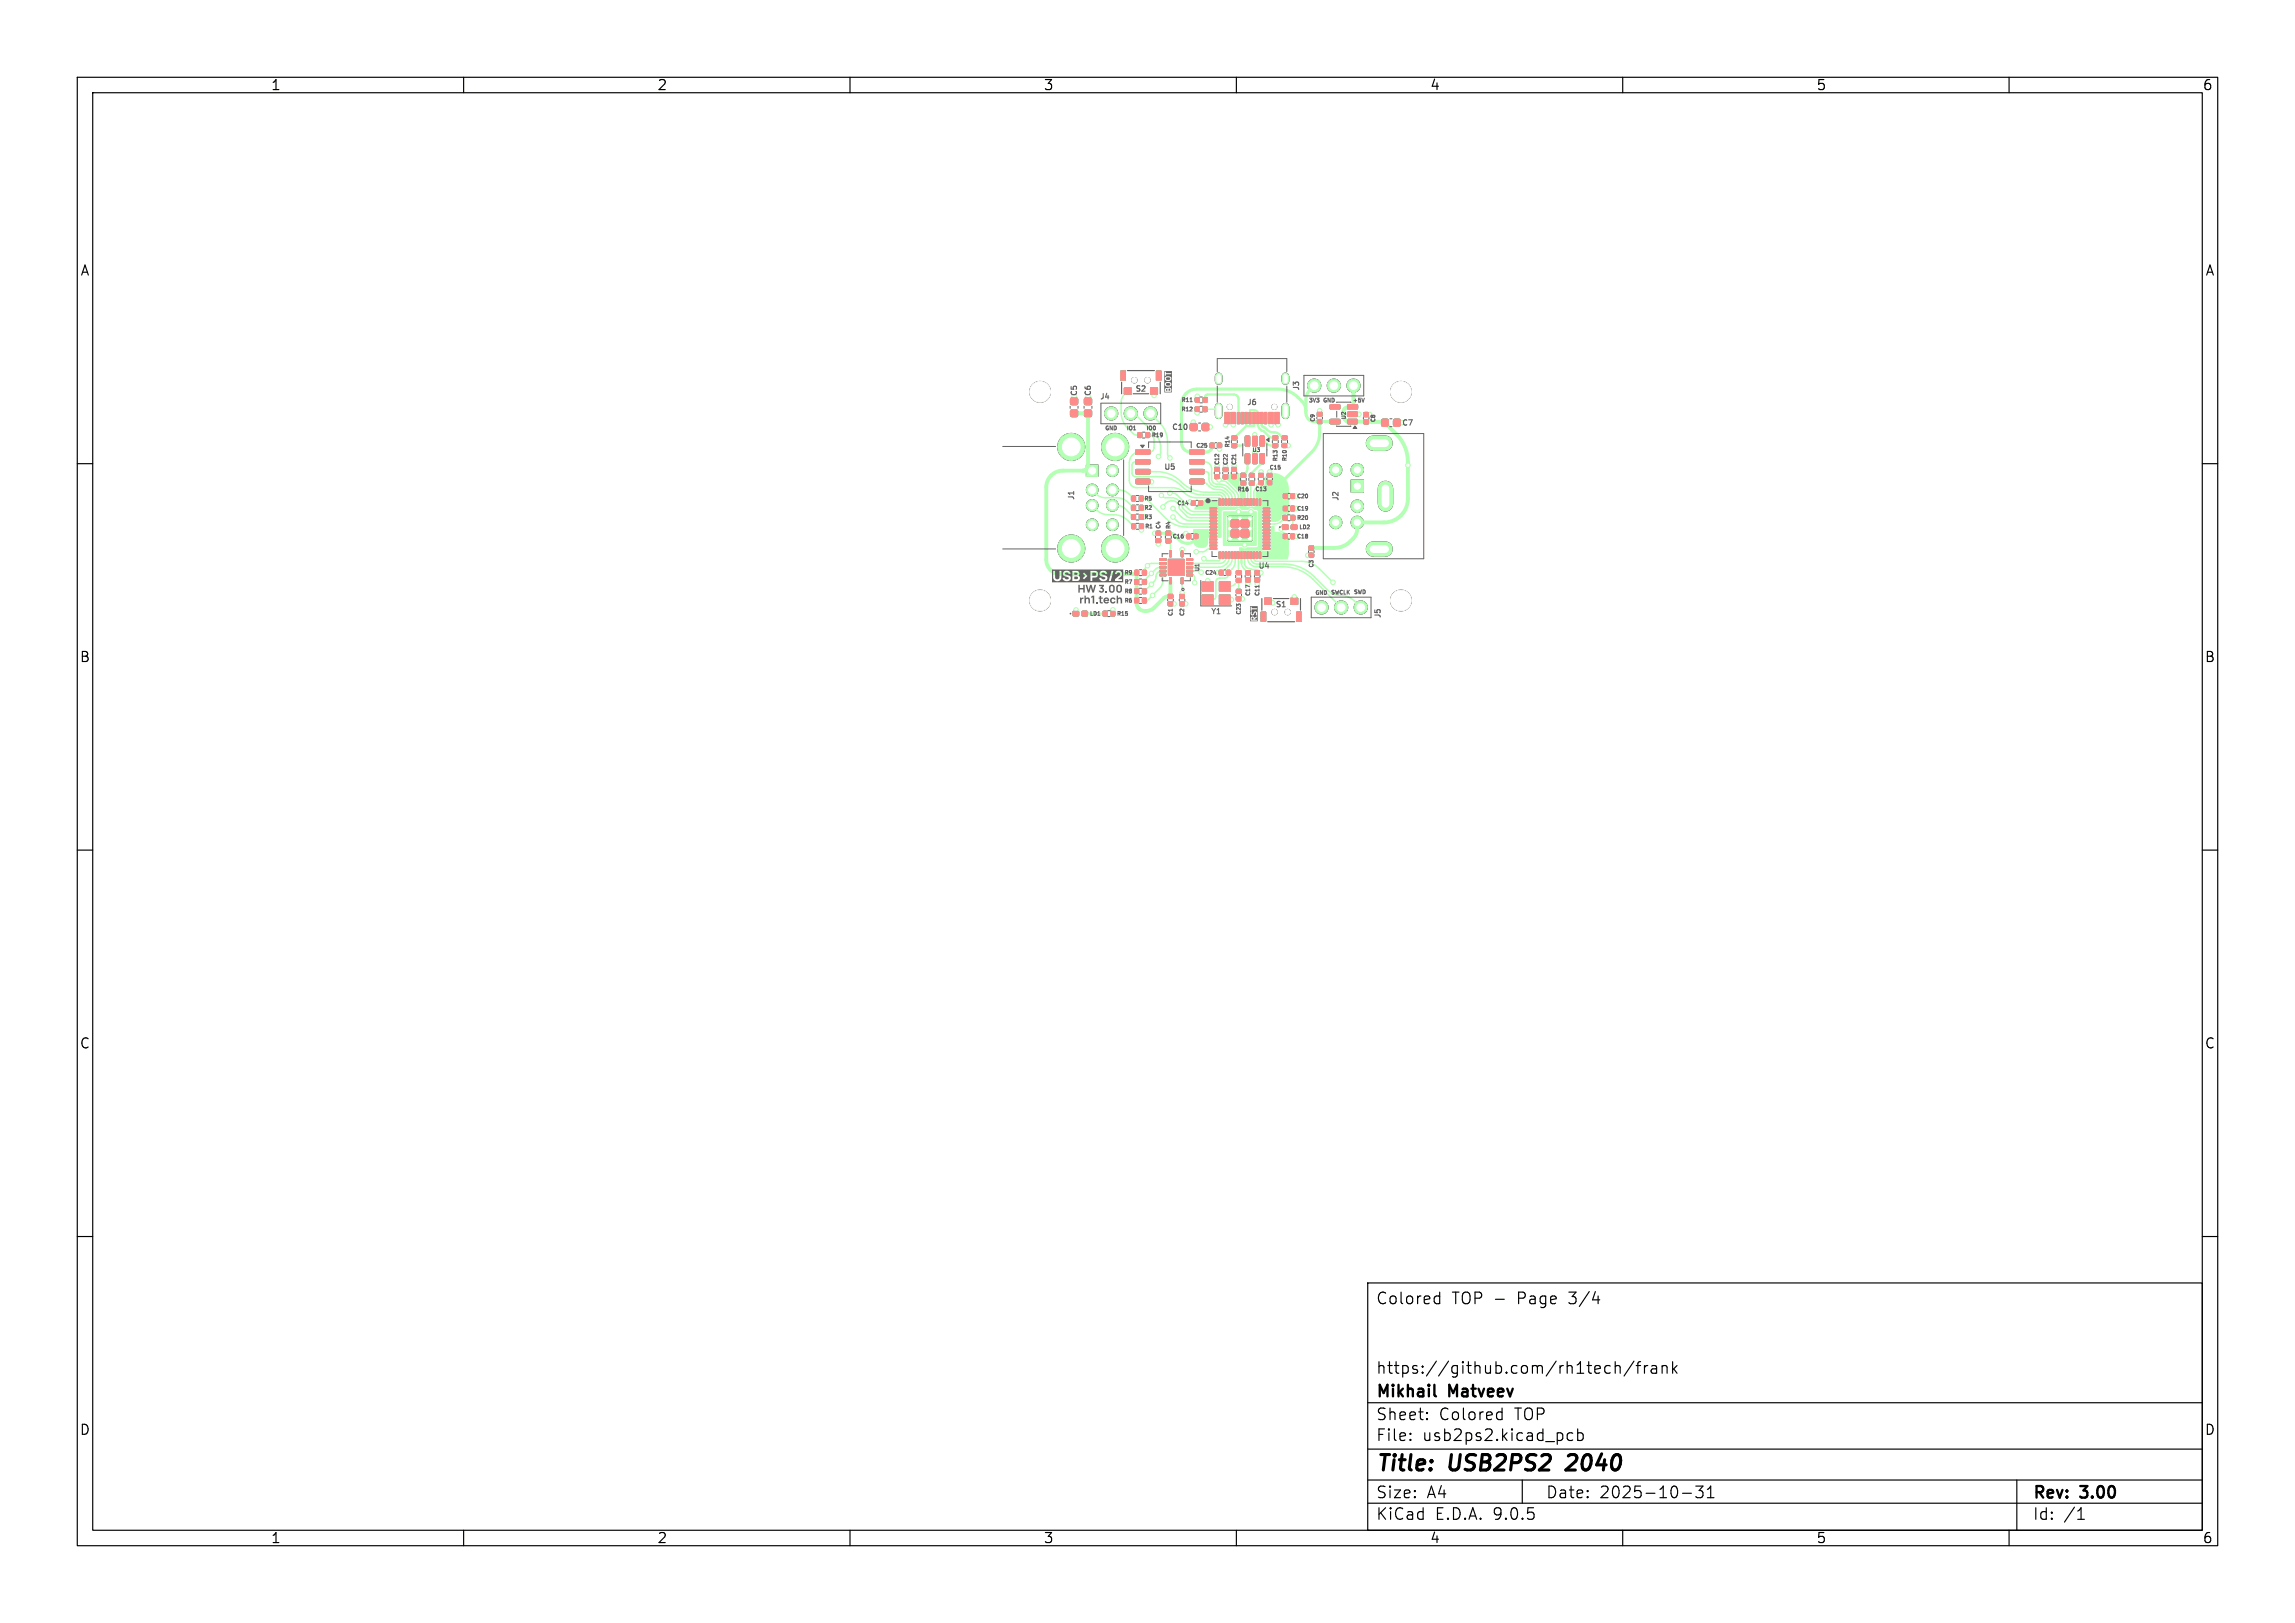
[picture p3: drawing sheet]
<svg xmlns="http://www.w3.org/2000/svg" width="297mm" height="210mm" viewBox="0 0 297 210" stroke-linecap="round" stroke-linejoin="round" font-family="sans-serif">
<defs><g id="words">
<g font-size="2.8">
<text x="178" y="190.9">Title:</text>
<text x="187.7" y="190.9">USB2PS2</text>
<text x="203.7" y="190.9">2040</text>
</g>
<g font-size="2.1">
<text x="178" y="169">Colored</text>
<text x="187.9" y="169">TOP -</text>
<text x="196.5" y="169">Page</text>
<text x="203.3" y="169">3/4</text>
<text x="178" y="178">https://github.com/rh1tech/frank</text>
<text x="178" y="184">Sheet:</text>
<text x="178" y="181.2">Mikhail</text>
<text x="186.2" y="184">Colored</text>
<text x="187.6" y="181.2">Matveev</text>
<text x="196.1" y="184">TOP</text>
<text x="178" y="186.7">File:</text>
<text x="184.1" y="186.7">usb2ps2.kicad_pcb</text>
<text x="178" y="196.9">KiCad</text>
<text x="178" y="194.1">Size:</text>
<text x="184.7" y="194.1">A4</text>
<text x="185.7" y="196.9">E.D.A.</text>
<text x="193.3" y="196.9">9.0.5</text>
<text x="200" y="194.1">Date:</text>
<text x="207" y="194.1">2025-10-31</text>
<text x="263" y="194.3">Rev:</text>
<text x="263" y="196.9">Id:</text>
<text x="267.1" y="196.9">/1</text>
<text x="269.4" y="194.3">3.00</text>
</g>
<g font-size="1.8">
<text x="35" y="11.9">1</text>
<text x="85" y="11.9">2</text>
<text x="135" y="11.9">3</text>
<text x="185" y="11.9">4</text>
<text x="235" y="11.9">5</text>
<text x="285" y="11.9">6</text>
<text x="10.3" y="35.9">A</text>
<text x="285.4" y="35.9">A</text>
<text x="10.3" y="85.9">B</text>
<text x="285.3" y="85.9">B</text>
<text x="10.3" y="135.9">C</text>
<text x="285.3" y="135.9">C</text>
<text x="10.3" y="185.9">D</text>
<text x="285.3" y="185.9">D</text>
<text x="35" y="199.9">1</text>
<text x="85" y="199.9">2</text>
<text x="135" y="199.9">3</text>
<text x="185" y="199.9">4</text>
<text x="235" y="199.9">5</text>
<text x="285" y="199.9">6</text>
</g>
<g font-size="1" fill="#626262">
<text x="139.6" y="51.3" transform="rotate(-90 139.6 51.3)">C5</text>
<text x="141.4" y="51.3" transform="rotate(-90 141.4 51.3)">C6</text>
<text x="142.3" y="51.9">J4</text>
<text x="146.8" y="50.9">S2</text>
<text x="161.3" y="52.6">J6</text>
<text x="168.3" y="50.6" transform="rotate(-90 168.3 50.6)">J3</text>
<text x="151.5" y="55.8">C10</text>
<text x="181.4" y="55.3">C7</text>
<text x="139.2" y="64.8" transform="rotate(-90 139.2 64.8)">J1</text>
<text x="150.6" y="61">U5</text>
<text x="173.4" y="64.9" transform="rotate(-90 173.4 64.9)">J2</text>
<text x="162.8" y="73.7">U4</text>
<text x="156.6" y="79.6">Y1</text>
<text x="165" y="78.8">S1</text>
<text x="178.9" y="80.1" transform="rotate(-90 178.9 80.1)">J5</text>
</g>
<g font-size=".7" fill="#626262">
<text x="152.8" y="53.4">R12</text>
<text x="152.8" y="52.2">R11</text>
<text x="169.3" y="52.2">3V3</text>
<text x="171.1" y="52.2">GND</text>
<text x="175" y="52.2">+5V</text>
<text x="142.9" y="55.8">GND</text>
<text x="145.7" y="55.8">IO1</text>
<text x="148.3" y="55.8">IO0</text>
<text x="149" y="56.7">R19</text>
<text x="154.7" y="58.1">C25</text>
<text x="159.2" y="58" transform="rotate(-90 159.2 58)">R14</text>
<text x="162" y="58.6">U3</text>
<text x="165.4" y="59.8" transform="rotate(-90 165.4 59.8)">R13</text>
<text x="166.6" y="59.8" transform="rotate(-90 166.6 59.8)">R10</text>
<text x="170.3" y="54.7" transform="rotate(-90 170.3 54.7)">C9</text>
<text x="174.3" y="54.4" transform="rotate(-90 174.3 54.4)">U2</text>
<text x="178.1" y="54.7" transform="rotate(-90 178.1 54.7)">C8</text>
<text x="148" y="64.9">R5</text>
<text x="152.2" y="65.5">C14</text>
<text x="157.9" y="60.2" transform="rotate(-90 157.9 60.2)">C12</text>
<text x="159" y="60.2" transform="rotate(-90 159 60.2)">C22</text>
<text x="160.1" y="63.7">R16</text>
<text x="160.1" y="60.2" transform="rotate(-90 160.1 60.2)">C21</text>
<text x="162.4" y="63.7">C13</text>
<text x="164.2" y="60.9">C15</text>
<text x="167.8" y="64.6">C20</text>
<text x="148" y="67.3">R3</text>
<text x="148" y="66.1">R2</text>
<text x="148.1" y="68.5">R1</text>
<text x="150.3" y="68.5" transform="rotate(-90 150.3 68.5)">C4</text>
<text x="151.6" y="68.5" transform="rotate(-90 151.6 68.5)">R4</text>
<text x="151.6" y="69.8">C16</text>
<text x="167.8" y="67.4">R20</text>
<text x="167.8" y="66.2">C19</text>
<text x="167.8" y="69.8">C18</text>
<text x="168.1" y="68.6">LD2</text>
<text x="145.4" y="76.9">R8</text>
<text x="145.4" y="74.5">R9</text>
<text x="145.4" y="75.7">R7</text>
<text x="155.3" y="74" transform="rotate(-90 155.3 74)">U1</text>
<text x="155.8" y="74.5">C24</text>
<text x="161.9" y="77.2" transform="rotate(-90 161.9 77.2)">C17</text>
<text x="163.1" y="77.2" transform="rotate(-90 163.1 77.2)">C11</text>
<text x="170.1" y="73.6" transform="rotate(-90 170.1 73.6)">C3</text>
<text x="170.1" y="77.1">GND</text>
<text x="172.2" y="77.1">SWCLK SWD</text>
<text x="141" y="79.8">LD1</text>
<text x="144.5" y="79.8">R15</text>
<text x="145.4" y="78.1">R6</text>
<text x="151.9" y="79.8" transform="rotate(-90 151.9 79.8)">C1</text>
<text x="153.4" y="79.8" transform="rotate(-90 153.4 79.8)">C2</text>
<text x="160.7" y="79.7" transform="rotate(-90 160.7 79.7)">C23</text>
</g>
</g></defs>
<g fill="none" stroke="#000" stroke-width=".15">
<path d="M10 10h277v190h-277zM12 12h273v186h-273zM60 10v2M110 10v2M160 10v2M210 10v2M260 10v2M10 60h2M285 60h2M10 110h2M285 110h2M10 160h2"/>
<path d="M177 166h108v32h-108zM185.9 167.7l.4 .1M186.3 167.2v1.5M186.3 168.6l-.4 .1M206.1 168.2h.9M208 176.7l.4 .1M208.4 177.6l-.4 .1M209 176.8a.37 .37 0 0 1 .7 .1v.8M209 176.2v1.5M211.5 176.1l-1.3 2M211.7 176.7h.6M212.3 176.2l-.3 .1v.1v1.3"/>
<path d="M212.8 176.7v1M213.2 176.7a.38 .38 0 0 0-.4 .3M213.7 176.8l.2-.1 .4 .1 .1 .9M214.4 177.1h-.5a.29 .29 0 0 0-.2 .3 .29 .29 0 0 0 .2 .3l.5-.1M215.1 176.8a.37 .37 0 0 1 .6 .1v.8M215.1 176.7v1M216.5 176.2v1.5M216.6 177.1l.4 .6M217 176.7l-.5 .6M285 160h2M60 198v2M110 198v2"/>
<path d="M160 198v2M177 194.5h108M177 191.5h108M177 187.5h108M177 181.5h108M182.5 186.3h.1l-.1 .1M182.5 186.3v.1M182.5 185.5v.1M182.5 185.5h.1l-.1 .1M184.7 183.6v.1M184.7 183.6h-.1l.1 .1M184.7 182.8v.1"/>
<path d="M184.7 182.8h-.1l.1 .1M194 182.7l.4 .1M194.4 182.2v1.5M194.4 183.6l-.4 .1M197 191.5v3M203.5 185.5l-.4-.1-.3 .3v.4l.2 .2 .1 .1 .4-.1M204.2 185.5l.4-.1 .3 .3v.4l-.2 .2-.1 .1-.4-.1M204.2 184.9v1.5M210 198v2M217.7 193.2h1.2M219.5 192.3h.9l-.5 .6a.41 .41 0 0 1 .5 .3v.3l-.2 .2-.5 .1-.2-.1M221 193.8h.8"/>
<path d="M221 192.7l.4-.4v1.5M260 198v2M261 191.5v6.5M268.9 196.6h.8M269 195.5l.3-.4v1.5"/>
</g>
<path d="M203.9 189.1l-1.3 1.1h1.3" fill="none" stroke="#000" stroke-width=".4"/>
<path d="M185.6 180.5l.2 .2" fill="none" stroke="#000" stroke-width=".3"/>
<g fill="#000" stroke="#000" stroke-width=".13">
<path d="M138.6 51.5h.1h.7l.1 .2-.1 .6-.1 .1-.7-.1-.1-.1zM138.6 53.1l.1-.1 .7 .1 .1 .2-.1 .6h-.1h-.7l-.1-.2zM140.4 51.5h.1h.7l.1 .2-.1 .6-.2 .1-.6-.1-.1-.1zM140.4 53.1l.1-.1 .7 .1 .1 .2-.1 .6h-.2h-.6l-.1-.2zM145.1 48h.5v1.2h-.5zM145.5 50.2h.9v.8h-.9zM147 58.2h1.8l.1 .1-.1 .4-.1 .1h-1.7v-.2zM147 59.5h1.8l.1 .1-.1 .4-.1 .1h-1.7v-.2zM147.3 56h.4v.6h-.4zM148.3 56h.5v.6h-.5zM148.9 50.2h.9v.8h-.9zM149.7 48h.5v1.2h-.5z"/>
<path d="M154 59.5h1.8l.1 .1-.1 .4-.1 .1h-1.7l-.1-.2zM154 58.2h1.8l.1 .1-.1 .4-.1 .1h-1.7l-.1-.2zM154.7 51.5h.5v.5h-.5zM154.1 54.8h.1h.6l.1 .2-.1 .7h-.1h-.6l-.1-.2zM154.7 52.7h.5v.5h-.5zM155.7 51.5h.5v.5h-.5zM155.7 52.7h.5v.5h-.5zM155.6 54.8h.2h.6l.1 .2-.1 .7h-.2h-.6v-.2zM156.6 57.4h.5v.5h-.5zM157.6 57.4h.5v.5h-.5zM158.5 53.4h.6v1.4h-.6zM159.5 56.4h.5v.5h-.5z"/>
<path d="M159.5 57.4h.5v.5h-.5zM159.3 53.4h.6v1.4h-.6zM160.1 53.4h.3v1.4h-.3zM160.6 53.4h.3v1.4h-.3zM161.1 53.4h.3v1.4h-.3zM161.2 58.7h.4l.1 .1v1.1l-.1 .1h-.3l-.1-.1zM161.2 56.5l.4-.1 .1 .1v1.1l-.1 .1h-.3l-.1-.1zM161.6 53.4h.3v1.4h-.3zM162.1 53.4h.3v1.4h-.3zM162.1 58.7h.4l.2 .1v1.1l-.1 .1h-.4l-.1-.1zM162.1 56.5l.4-.1 .2 .1v1.1l-.1 .1h-.4l-.1-.1zM162.6 53.4h.3v1.4h-.3z"/>
<path d="M163.1 53.4h.3v1.4h-.3zM163.1 58.7h.4l.1 .1v1.1l-.1 .1h-.3l-.1-.1zM163.1 56.5l.4-.1 .1 .1v1.1l-.1 .1h-.3l-.1-.1zM163.6 53.4h.3v1.4h-.3zM164.2 53.4h.6v1.4h-.6zM164.8 56.4h.5v.5h-.5zM164.8 57.4h.5v.5h-.5zM165 53.4h.6v1.4h-.6zM166 56.4h.5v.5h-.5zM166 57.4h.5v.5h-.5zM170.5 53.4h.5v.4h-.5zM170.5 54.3h.5v.5h-.5z"/>
<path d="M172.1 54.3h1.2l.1 .1v.4l-.1 .1-1.1-.1-.1-.1zM172.1 52.4h1.2l.1 .1v.4l-.1 .1-1.1-.1-.1-.1zM174.4 52.4h1.2l.1 .1v.4l-.2 .1-1-.1-.1-.1zM174.4 53.3h1.2l.1 .2v.3l-.2 .1h-1l-.1-.1zM174.4 54.3h1.2l.1 .1v.4l-.2 .1-1-.1-.1-.1zM176.5 54.4h.6v.4h-.6zM176.5 53.4h.6v.5h-.6zM178.8 54.3l.2-.1 .6 .1 .1 .2-.1 .6-.1 .1-.7-.1v-.1zM180.4 54.3l.2-.1 .6 .1v.2v.6l-.2 .1-.6-.1-.1-.1zM138.9 79.1h.7v.6h-.7zM140 79.1h.7v.6h-.7zM140.6 60.2h1.5v1.5h-1.5z"/>
<path d="M142.8 79.1h.4v.6h-.4zM143.8 79.1h.4v.6h-.4zM147 60.8l1.8-.1 .1 .2-.1 .3-.1 .1h-1.7v-.1zM147 62h1.8l.1 .2-.1 .3-.1 .1h-1.7v-.1zM146.5 64.2h.4v.6h-.4zM146.5 66.6h.4v.6h-.4zM146.5 65.4h.4v.6h-.4zM146.5 67.8h.4v.6h-.4zM146.9 77.4h.4v.6h-.4zM146.9 76.2h.4v.6h-.4zM146.9 73.8h.4v.6h-.4zM146.9 75h.4v.6h-.4z"/>
<path d="M147.5 64.2h.4v.6h-.4zM147.5 66.6h.4v.6h-.4zM147.5 65.4h.4v.6h-.4zM147.5 67.8h.5v.6h-.5zM147.9 77.4h.4v.6h-.4zM147.9 76.2h.4v.6h-.4zM147.9 73.8h.4v.6h-.4zM147.9 75h.4v.6h-.4zM149.6 69.7h.6v.5h-.6zM149.6 68.8h.6v.4h-.6zM150.1 74.3h.8v.2h-.8zM150.1 73.8h.8v.2h-.8z"/>
<path d="M150.1 73.3h.8v.2h-.8zM150.1 72.8h.8v.2h-.8zM150.1 72.3h.8v.2h-.8zM150.9 68.8h.6v.4h-.6zM150.9 69.8h.6v.4h-.6zM151.4 74.8h.2v.8h-.2zM151.4 71.3h.2v.8h-.2zM151.2 77.9h.5v.5h-.5zM151.2 76.9h.5v.5h-.5zM152.7 76.9h.5v.5h-.5zM152.7 77.9h.5v.5h-.5zM152.9 71.3h.2v.8h-.2z"/>
<path d="M152.9 74.8h.2v.8h-.2zM151.2 72.4h2v2h-2zM154 62h1.8l.1 .2-.1 .3-.1 .1h-1.7l-.1-.1zM154 60.8l1.8-.1 .1 .2-.1 .3-.1 .1h-1.7l-.1-.1zM153.6 69.1h.5v.6h-.5zM153.6 72.3h.7v.2h-.7zM153.6 72.8h.7v.2h-.7zM153.6 73.3h.7v.2h-.7zM153.6 73.8h.7v.2h-.7zM153.6 74.3h.7v.2h-.7zM154.2 64.8h.5v.6h-.5zM154.5 69.1h.5v.6h-.5z"/>
<path d="M155.6 75.3h1.4v1.2h-1.4zM155.6 77h1.4v1.2h-1.4zM155.1 64.8h.5v.6h-.5zM156.6 70.9h.8l.1 .2h-.9zM156.6 70.5h.8l.1 .2h-.9zM156.6 70.1h.8l.1 .2h-.9zM156.6 69.7h.8l.1 .2h-.9zM156.6 69.3h.8l.1 .2h-.9zM156.6 68.9h.8l.1 .2h-.9zM156.6 68.5h.8l.1 .2h-.9zM156.6 68.1h.8l.1 .2h-.9zM156.6 67.7h.8l.1 .2h-.9z"/>
<path d="M156.6 67.3h.8l.1 .2h-.9zM156.6 66.9h.8l.1 .2h-.9zM156.6 66.5h.8l.1 .2h-.9zM156.6 66.1h.8l.1 .2h-.9zM156.6 65.7h.8l.1 .2h-.9zM157.2 60.5h.6v.5h-.6zM157.2 61.4h.6v.5h-.6zM157.8 64.5l.2 .1-.1 .8h-.1zM157.8 71.4l.2 .1-.1 .8-.1-.1zM157.8 75.3h1.4v1.2h-1.4zM157.8 77h1.4v1.2h-1.4zM158.2 64.5l.2 .1-.1 .8h-.1z"/>
<path d="M158.2 71.4l.2 .1-.1 .8-.1-.1zM157.8 73.8h.5v.6h-.5zM158.3 60.5h.6v.5h-.6zM158.3 61.5h.6v.4h-.6zM158.6 64.5l.2 .1-.1 .8h-.1zM158.6 71.4l.2 .1-.1 .8-.1-.1zM158.9 66.8h3.1v3.2h-3.1zM159 64.5l.2 .1-.1 .8h-.1zM159 71.4l.2 .1-.1 .8-.1-.1zM158.7 73.8h.5v.6h-.5zM159.4 64.5l.2 .1-.1 .8h-.1zM159.4 71.4l.2 .1-.1 .8-.1-.1z"/>
<path d="M159.4 60.5h.6v.5h-.6zM159.4 61.4h.6v.5h-.6zM159.8 64.5l.2 .1-.1 .8h-.1zM159.8 71.4l.2 .1-.1 .8-.1-.1zM160.2 64.5l.2 .1-.1 .8h-.1zM160.2 71.4l.2 .1-.1 .8-.1-.1zM160 76.3h.6v.5h-.6zM160 77.2h.6v.5h-.6zM160 74.9h.6v.4h-.6zM160 73.9h.6v.4h-.6zM160.6 64.5l.2 .1-.1 .8h-.1zM160.6 71.4l.2 .1-.1 .8-.1-.1z"/>
<path d="M161 64.5l.2 .1-.1 .8h-.1zM161 71.4l.2 .1-.1 .8-.1-.1zM160.6 61.3h.6v.4h-.6zM160.6 62.3h.6v.5h-.6zM161.4 64.5l.2 .1-.1 .8h-.1zM161.4 71.4l.2 .1-.1 .8-.1-.1zM161.2 74.8h.6v.5h-.6zM161.2 73.9h.6v.4h-.6zM161.8 64.5l.2 .1-.1 .8h-.1zM161.8 71.4l.2 .1-.1 .8-.1-.1zM162.2 64.5l.2 .1-.1 .8h-.1zM162.2 71.4l.2 .1-.1 .8-.1-.1z"/>
<path d="M161.7 61.3h.6v.4h-.6zM161.7 62.3h.6v.5h-.6zM162.6 64.5l.2 .1-.1 .8h-.1zM162.6 71.4l.2 .1-.1 .8-.1-.1zM162.4 74.8h.6v.5h-.6zM162.4 73.9h.6v.4h-.6zM163 64.5l.2 .1-.1 .8h-.1zM163 71.4l.2 .1-.1 .8-.1-.1zM162.9 62.2h.6v.5h-.6zM162.9 61.3h.6v.4h-.6zM163.5 65.7h.8v.2h-.8zM163.5 66.1h.8v.2h-.8z"/>
<path d="M163.5 66.5h.8v.2h-.8zM163.5 66.9h.8v.2h-.8zM163.5 67.3h.8v.2h-.8zM163.5 67.7h.8v.2h-.8zM163.5 68.1h.8v.2h-.8zM163.5 68.5h.8v.2h-.8zM163.5 68.9h.8v.2h-.8zM163.5 69.3h.8v.2h-.8zM163.5 69.7h.8v.2h-.8zM163.5 70.1h.8v.2h-.8zM163.5 70.5h.8v.2h-.8zM163.5 70.9h.8v.2h-.8z"/>
<path d="M163.2 79.2h.6v1.2h-.6zM164 61.3h.6v.4h-.6zM164 62.2h.6v.5h-.6zM163.6 77.4h.9v.8h-.9zM166 67.9h.7v.6h-.7zM166.1 65.5h.5v.6h-.5zM166.1 63.9h.5v.6h-.5zM166.1 69.1h.5v.6h-.5zM166.1 66.7h.4v.6h-.4zM167 65.5h.5v.6h-.5zM167 63.9h.5v.6h-.5zM167 69.1h.5v.6h-.5z"/>
<path d="M167.1 67.9h.7v.6h-.7zM167.1 66.7h.4v.6h-.4zM167.1 77.4h.8v.8h-.8zM167.8 79.2h.6v1.2h-.6zM169.4 71.6h.6v.5h-.6zM169.4 70.7h.6v.4h-.6zM174.9 62.1h1.5v1.6h-1.5z"/>
<circle cx="134.6" cy="50.7" r="1.35"/>
<circle cx="138.6" cy="57.8" r="1.75"/>
<circle cx="143.8" cy="53.5" r=".85"/>
<circle cx="144.3" cy="57.8" r="1.75"/>
<circle cx="146.3" cy="53.5" r=".85"/>
<circle cx="146.8" cy="49.2" r=".35"/>
<circle cx="148.5" cy="49.2" r=".35"/>
<circle cx="148.9" cy="53.5" r=".85"/>
<circle cx="159.1" cy="52.6" r=".32"/>
<circle cx="164.9" cy="52.6" r=".32"/>
<circle cx="170.1" cy="49.9" r=".85"/>
<circle cx="172.6" cy="49.9" r=".85"/>
<circle cx="175.2" cy="49.9" r=".85"/>
<circle cx="181.3" cy="50.7" r="1.35"/>
<circle cx="134.6" cy="77.7" r="1.35"/>
<circle cx="138.6" cy="71" r="1.75"/>
<circle cx="141.3" cy="65.4" r=".75"/>
<circle cx="141.3" cy="63.4" r=".75"/>
<circle cx="141.3" cy="67.9" r=".75"/>
<circle cx="144" cy="65.4" r=".75"/>
<circle cx="144" cy="63.4" r=".75"/>
<circle cx="144" cy="67.9" r=".75"/>
<circle cx="144" cy="60.9" r=".75"/>
<circle cx="144.3" cy="71" r="1.75"/>
<circle cx="164.9" cy="79.2" r=".35"/>
<circle cx="166.6" cy="79.2" r=".35"/>
<circle cx="171" cy="78.6" r=".85"/>
<circle cx="172.8" cy="67.6" r=".8"/>
<circle cx="172.8" cy="60.8" r=".8"/>
<circle cx="173.6" cy="78.6" r=".85"/>
<circle cx="175.6" cy="67.6" r=".8"/>
<circle cx="175.6" cy="65.5" r=".8"/>
<circle cx="175.6" cy="60.8" r=".8"/>
<circle cx="176.1" cy="78.6" r=".85"/>
<circle cx="181.3" cy="77.7" r="1.35"/>
</g>
<path d="M157.7 48.7v.6M157.7 52.6v1.1M166.3 48.7v.6M166.3 52.6v1.1" fill="none" stroke="#000" stroke-width="1"/>
<path d="M177.7 57.4h1.5M177.7 71.1h1.5M179.3 63.2v2" fill="none" stroke="#000" stroke-width="2"/>
<g fill="#b3ffb3" stroke="#b3ffb3" stroke-width=".13">
<path d="M159.5 56.4h.5v.5h-.5z"/>
<path d="M159.5 57.4h.5v.5h-.5z"/>
<path d="M155.7 51.5h.5v.5h-.5z"/>
<path d="M154.7 51.5h.5v.5h-.5z"/>
<path d="M157.6 57.4h.5v.5h-.5z"/>
<path d="M156.6 57.4h.5v.5h-.5z"/>
<path d="M164.8 56.4h.5v.5h-.5z"/>
<path d="M164.8 57.4h.5v.5h-.5z"/>
<path d="M147 58.2h1.8l.1 .1-.1 .4-.1 .1h-1.7v-.2z"/>
<path d="M147 59.5h1.8l.1 .1-.1 .4-.1 .1h-1.7v-.2z"/>
<path d="M147 60.8l1.8-.1 .1 .2-.1 .3-.1 .1h-1.7v-.1z"/>
<path d="M147 62h1.8l.1 .2-.1 .3-.1 .1h-1.7v-.1z"/>
<path d="M154 62h1.8l.1 .2-.1 .3-.1 .1h-1.7l-.1-.1z"/>
<path d="M154 60.8l1.8-.1 .1 .2-.1 .3-.1 .1h-1.7l-.1-.1z"/>
<path d="M154 59.5h1.8l.1 .1-.1 .4-.1 .1h-1.7l-.1-.2z"/>
<path d="M154 58.2h1.8l.1 .1-.1 .4-.1 .1h-1.7l-.1-.2z"/>
<path d="M163.1 58.7h.4l.1 .1v1.1l-.1 .1h-.3l-.1-.1z"/>
<path d="M162.1 58.7h.4l.2 .1v1.1l-.1 .1h-.4l-.1-.1z"/>
<path d="M161.2 58.7h.4l.1 .1v1.1l-.1 .1h-.3l-.1-.1z"/>
<path d="M161.2 56.5l.4-.1 .1 .1v1.1l-.1 .1h-.3l-.1-.1z"/>
<path d="M162.1 56.5l.4-.1 .2 .1v1.1l-.1 .1h-.4l-.1-.1z"/>
<path d="M163.1 56.5l.4-.1 .1 .1v1.1l-.1 .1h-.3l-.1-.1z"/>
<path d="M166 56.4h.5v.5h-.5z"/>
<path d="M166 57.4h.5v.5h-.5z"/>
<path d="M154.1 54.8h.1h.6l.1 .2-.1 .7h-.1h-.6l-.1-.2z"/>
<path d="M155.6 54.8h.2h.6l.1 .2-.1 .7h-.2h-.6v-.2z"/>
<path d="M158.5 53.4h.6v1.4h-.6z"/>
<path d="M159.3 53.4h.6v1.4h-.6z"/>
<path d="M160.1 53.4h.3v1.4h-.3z"/>
<path d="M160.6 53.4h.3v1.4h-.3z"/>
<path d="M161.1 53.4h.3v1.4h-.3z"/>
<path d="M161.6 53.4h.3v1.4h-.3z"/>
<path d="M162.1 53.4h.3v1.4h-.3z"/>
<path d="M162.6 53.4h.3v1.4h-.3z"/>
<path d="M163.1 53.4h.3v1.4h-.3z"/>
<path d="M163.6 53.4h.3v1.4h-.3z"/>
<path d="M164.2 53.4h.6v1.4h-.6z"/>
<path d="M165 53.4h.6v1.4h-.6z"/>
<path d="M154.7 52.7h.5v.5h-.5z"/>
<path d="M155.7 52.7h.5v.5h-.5z"/>
<path d="M162.9 62.2h.6v.5h-.6z"/>
<path d="M162.9 61.3h.6v.4h-.6z"/>
<path d="M161.7 61.3h.6v.4h-.6z"/>
<path d="M161.7 62.3h.6v.5h-.6z"/>
<path d="M160.6 61.3h.6v.4h-.6z"/>
<path d="M160.6 62.3h.6v.5h-.6z"/>
<path d="M160 76.3h.6v.5h-.6z"/>
<path d="M160 77.2h.6v.5h-.6z"/>
<path d="M151.2 72.4h2v2h-2z"/>
<path d="M151.4 74.8h.2v.8h-.2z"/>
<path d="M150.1 74.3h.8v.2h-.8z"/>
<path d="M150.1 73.8h.8v.2h-.8z"/>
<path d="M150.1 73.3h.8v.2h-.8z"/>
<path d="M150.1 72.8h.8v.2h-.8z"/>
<path d="M150.1 72.3h.8v.2h-.8z"/>
<path d="M151.4 71.3h.2v.8h-.2z"/>
<path d="M152.9 71.3h.2v.8h-.2z"/>
<path d="M153.6 72.3h.7v.2h-.7z"/>
<path d="M153.6 72.8h.7v.2h-.7z"/>
<path d="M153.6 73.3h.7v.2h-.7z"/>
<path d="M153.6 73.8h.7v.2h-.7z"/>
<path d="M153.6 74.3h.7v.2h-.7z"/>
<path d="M152.9 74.8h.2v.8h-.2z"/>
<path d="M159.4 60.5h.6v.5h-.6z"/>
<path d="M159.4 61.4h.6v.5h-.6z"/>
<path d="M140 79.1h.7v.6h-.7z"/>
<path d="M138.9 79.1h.7v.6h-.7z"/>
<path d="M154.2 64.8h.5v.6h-.5z"/>
<path d="M155.1 64.8h.5v.6h-.5z"/>
<path d="M138.6 51.5h.1h.7l.1 .2-.1 .6-.1 .1-.7-.1-.1-.1z"/>
<path d="M138.6 53.1l.1-.1 .7 .1 .1 .2-.1 .6h-.1h-.7l-.1-.2z"/>
<path d="M148.9 50.2h.9v.8h-.9z"/>
<path d="M145.5 50.2h.9v.8h-.9z"/>
<path d="M149.7 48h.5v1.2h-.5z"/>
<path d="M145.1 48h.5v1.2h-.5z"/>
<path d="M166.1 66.7h.4v.6h-.4z"/>
<path d="M167.1 66.7h.4v.6h-.4z"/>
<path d="M161.2 74.8h.6v.5h-.6z"/>
<path d="M161.2 73.9h.6v.4h-.6z"/>
<path d="M151.2 77.9h.5v.5h-.5z"/>
<path d="M151.2 76.9h.5v.5h-.5z"/>
<path d="M146.9 77.4h.4v.6h-.4z"/>
<path d="M147.9 77.4h.4v.6h-.4z"/>
<path d="M167 65.5h.5v.6h-.5z"/>
<path d="M166.1 65.5h.5v.6h-.5z"/>
<path d="M147.3 56h.4v.6h-.4z"/>
<path d="M148.3 56h.5v.6h-.5z"/>
<path d="M152.7 76.9h.5v.5h-.5z"/>
<path d="M152.7 77.9h.5v.5h-.5z"/>
<path d="M140.6 60.2h1.5v1.5h-1.5z"/>
<path d="M146.9 76.2h.4v.6h-.4z"/>
<path d="M147.9 76.2h.4v.6h-.4z"/>
<path d="M150.9 68.8h.6v.4h-.6z"/>
<path d="M150.9 69.8h.6v.4h-.6z"/>
<path d="M146.5 64.2h.4v.6h-.4z"/>
<path d="M147.5 64.2h.4v.6h-.4z"/>
<path d="M169.4 71.6h.6v.5h-.6z"/>
<path d="M169.4 70.7h.6v.4h-.6z"/>
<path d="M176.5 54.4h.6v.4h-.6z"/>
<path d="M176.5 53.4h.6v.5h-.6z"/>
<path d="M140.4 51.5h.1h.7l.1 .2-.1 .6-.2 .1-.6-.1-.1-.1z"/>
<path d="M140.4 53.1l.1-.1 .7 .1 .1 .2-.1 .6h-.2h-.6l-.1-.2z"/>
<path d="M157.2 60.5h.6v.5h-.6z"/>
<path d="M157.2 61.4h.6v.5h-.6z"/>
<path d="M172.1 54.3h1.2l.1 .1v.4l-.1 .1-1.1-.1-.1-.1z"/>
<path d="M172.1 52.4h1.2l.1 .1v.4l-.1 .1-1.1-.1-.1-.1z"/>
<path d="M174.4 52.4h1.2l.1 .1v.4l-.2 .1-1-.1-.1-.1z"/>
<path d="M174.4 53.3h1.2l.1 .2v.3l-.2 .1h-1l-.1-.1z"/>
<path d="M174.4 54.3h1.2l.1 .1v.4l-.2 .1-1-.1-.1-.1z"/>
<path d="M157.8 73.8h.5v.6h-.5z"/>
<path d="M158.7 73.8h.5v.6h-.5z"/>
<path d="M146.5 66.6h.4v.6h-.4z"/>
<path d="M147.5 66.6h.4v.6h-.4z"/>
<path d="M178.8 54.3l.2-.1 .6 .1 .1 .2-.1 .6-.1 .1-.7-.1v-.1z"/>
<path d="M180.4 54.3l.2-.1 .6 .1v.2v.6l-.2 .1-.6-.1-.1-.1z"/>
<path d="M155.6 75.3h1.4v1.2h-1.4z"/>
<path d="M157.8 75.3h1.4v1.2h-1.4z"/>
<path d="M157.8 77h1.4v1.2h-1.4z"/>
<path d="M155.6 77h1.4v1.2h-1.4z"/>
<path d="M160 74.9h.6v.4h-.6z"/>
<path d="M160 73.9h.6v.4h-.6z"/>
<path d="M162.4 74.8h.6v.5h-.6z"/>
<path d="M162.4 73.9h.6v.4h-.6z"/>
<path d="M146.5 65.4h.4v.6h-.4z"/>
<path d="M147.5 65.4h.4v.6h-.4z"/>
<path d="M167 63.9h.5v.6h-.5z"/>
<path d="M166.1 63.9h.5v.6h-.5z"/>
<path d="M167 69.1h.5v.6h-.5z"/>
<path d="M166.1 69.1h.5v.6h-.5z"/>
<path d="M158.3 60.5h.6v.5h-.6z"/>
<path d="M158.3 61.5h.6v.4h-.6z"/>
<path d="M143.8 79.1h.4v.6h-.4z"/>
<path d="M142.8 79.1h.4v.6h-.4z"/>
<path d="M174.9 62.1h1.5v1.6h-1.5z"/>
<path d="M170.5 53.4h.5v.4h-.5z"/>
<path d="M170.5 54.3h.5v.5h-.5z"/>
<path d="M167.1 67.9h.7v.6h-.7z"/>
<path d="M166 67.9h.7v.6h-.7z"/>
<path d="M146.5 67.8h.4v.6h-.4z"/>
<path d="M147.5 67.8h.5v.6h-.5z"/>
<path d="M146.9 73.8h.4v.6h-.4z"/>
<path d="M147.9 73.8h.4v.6h-.4z"/>
<path d="M153.6 69.1h.5v.6h-.5z"/>
<path d="M154.5 69.1h.5v.6h-.5z"/>
<path d="M163.6 77.4h.9v.8h-.9z"/>
<path d="M167.1 77.4h.8v.8h-.8z"/>
<path d="M163.2 79.2h.6v1.2h-.6z"/>
<path d="M167.8 79.2h.6v1.2h-.6z"/>
<path d="M149.6 69.7h.6v.5h-.6z"/>
<path d="M149.6 68.8h.6v.4h-.6z"/>
<path d="M158.9 66.8h3.1v3.2h-3.1z"/>
<path d="M157.8 64.5l.2 .1-.1 .8h-.1z"/>
<path d="M158.2 64.5l.2 .1-.1 .8h-.1z"/>
<path d="M158.6 64.5l.2 .1-.1 .8h-.1z"/>
<path d="M159 64.5l.2 .1-.1 .8h-.1z"/>
<path d="M159.4 64.5l.2 .1-.1 .8h-.1z"/>
<path d="M159.8 64.5l.2 .1-.1 .8h-.1z"/>
<path d="M160.2 64.5l.2 .1-.1 .8h-.1z"/>
<path d="M160.6 64.5l.2 .1-.1 .8h-.1z"/>
<path d="M161 64.5l.2 .1-.1 .8h-.1z"/>
<path d="M161.4 64.5l.2 .1-.1 .8h-.1z"/>
<path d="M161.8 64.5l.2 .1-.1 .8h-.1z"/>
<path d="M162.2 64.5l.2 .1-.1 .8h-.1z"/>
<path d="M162.6 64.5l.2 .1-.1 .8h-.1z"/>
<path d="M163 64.5l.2 .1-.1 .8h-.1z"/>
<path d="M163.5 65.7h.8v.2h-.8z"/>
<path d="M163.5 66.1h.8v.2h-.8z"/>
<path d="M163.5 66.5h.8v.2h-.8z"/>
<path d="M163.5 66.9h.8v.2h-.8z"/>
<path d="M163.5 67.3h.8v.2h-.8z"/>
<path d="M163.5 67.7h.8v.2h-.8z"/>
<path d="M163.5 68.1h.8v.2h-.8z"/>
<path d="M163.5 68.5h.8v.2h-.8z"/>
<path d="M163.5 68.9h.8v.2h-.8z"/>
<path d="M163.5 69.3h.8v.2h-.8z"/>
<path d="M163.5 69.7h.8v.2h-.8z"/>
<path d="M163.5 70.1h.8v.2h-.8z"/>
<path d="M163.5 70.5h.8v.2h-.8z"/>
<path d="M163.5 70.9h.8v.2h-.8z"/>
<path d="M163 71.4l.2 .1-.1 .8-.1-.1z"/>
<path d="M162.6 71.4l.2 .1-.1 .8-.1-.1z"/>
<path d="M162.2 71.4l.2 .1-.1 .8-.1-.1z"/>
<path d="M161.8 71.4l.2 .1-.1 .8-.1-.1z"/>
<path d="M161.4 71.4l.2 .1-.1 .8-.1-.1z"/>
<path d="M161 71.4l.2 .1-.1 .8-.1-.1z"/>
<path d="M160.6 71.4l.2 .1-.1 .8-.1-.1z"/>
<path d="M160.2 71.4l.2 .1-.1 .8-.1-.1z"/>
<path d="M159.8 71.4l.2 .1-.1 .8-.1-.1z"/>
<path d="M159.4 71.4l.2 .1-.1 .8-.1-.1z"/>
<path d="M159 71.4l.2 .1-.1 .8-.1-.1z"/>
<path d="M158.6 71.4l.2 .1-.1 .8-.1-.1z"/>
<path d="M158.2 71.4l.2 .1-.1 .8-.1-.1z"/>
<path d="M157.8 71.4l.2 .1-.1 .8-.1-.1z"/>
<path d="M156.6 70.9h.8l.1 .2h-.9z"/>
<path d="M156.6 70.5h.8l.1 .2h-.9z"/>
<path d="M156.6 70.1h.8l.1 .2h-.9z"/>
<path d="M156.6 69.7h.8l.1 .2h-.9z"/>
<path d="M156.6 69.3h.8l.1 .2h-.9z"/>
<path d="M156.6 68.9h.8l.1 .2h-.9z"/>
<path d="M156.6 68.5h.8l.1 .2h-.9z"/>
<path d="M156.6 68.1h.8l.1 .2h-.9z"/>
<path d="M156.6 67.7h.8l.1 .2h-.9z"/>
<path d="M156.6 67.3h.8l.1 .2h-.9z"/>
<path d="M156.6 66.9h.8l.1 .2h-.9z"/>
<path d="M156.6 66.5h.8l.1 .2h-.9z"/>
<path d="M156.6 66.1h.8l.1 .2h-.9z"/>
<path d="M156.6 65.7h.8l.1 .2h-.9z"/>
<path d="M146.9 75h.4v.6h-.4z"/>
<path d="M147.9 75h.4v.6h-.4z"/>
<path d="M164 61.3h.6v.4h-.6z"/>
<path d="M164 62.2h.6v.5h-.6z"/>
<circle cx="144.3" cy="71" r="1.75"/>
<circle cx="144.3" cy="57.8" r="1.75"/>
<circle cx="138.6" cy="71" r="1.75"/>
<circle cx="138.6" cy="57.8" r="1.75"/>
<circle cx="144" cy="67.9" r=".75"/>
<circle cx="144" cy="65.4" r=".75"/>
<circle cx="144" cy="63.4" r=".75"/>
<circle cx="144" cy="60.9" r=".75"/>
<circle cx="141.3" cy="67.9" r=".75"/>
<circle cx="141.3" cy="65.4" r=".75"/>
<circle cx="141.3" cy="63.4" r=".75"/>
<circle cx="176.1" cy="78.6" r=".85"/>
<circle cx="173.6" cy="78.6" r=".85"/>
<circle cx="171" cy="78.6" r=".85"/>
<circle cx="148.9" cy="53.5" r=".85"/>
<circle cx="146.3" cy="53.5" r=".85"/>
<circle cx="143.8" cy="53.5" r=".85"/>
<circle cx="172.8" cy="67.6" r=".8"/>
<circle cx="172.8" cy="60.8" r=".8"/>
<circle cx="175.6" cy="67.6" r=".8"/>
<circle cx="175.6" cy="60.8" r=".8"/>
<circle cx="175.6" cy="65.5" r=".8"/>
<circle cx="175.2" cy="49.9" r=".85"/>
<circle cx="172.6" cy="49.9" r=".85"/>
<circle cx="170.1" cy="49.9" r=".85"/>
<circle cx="161.7" cy="69.7" r=".3"/>
<circle cx="161.7" cy="68.4" r=".3"/>
<circle cx="161.7" cy="67.1" r=".3"/>
<circle cx="160.5" cy="69.7" r=".3"/>
<circle cx="160.5" cy="68.4" r=".3"/>
<circle cx="160.5" cy="67.1" r=".3"/>
<circle cx="159.2" cy="69.7" r=".3"/>
<circle cx="159.2" cy="68.4" r=".3"/>
<circle cx="159.2" cy="67.1" r=".3"/>
<circle cx="182.2" cy="60.2" r=".3"/>
<circle cx="149.9" cy="59.1" r=".3"/>
<circle cx="154" cy="64.9" r=".3"/>
<circle cx="170.8" cy="53.2" r=".3"/>
<circle cx="167.5" cy="77.2" r=".3"/>
<circle cx="172.5" cy="75.4" r=".3"/>
<circle cx="151.4" cy="59.3" r=".3"/>
<circle cx="144" cy="78.9" r=".3"/>
<circle cx="149.4" cy="69" r=".3"/>
<circle cx="152.2" cy="73.4" r=".3"/>
<circle cx="149.9" cy="70.4" r=".3"/>
<circle cx="153" cy="71.1" r=".3"/>
<circle cx="153" cy="76.7" r=".3"/>
<circle cx="151.9" cy="78.1" r=".3"/>
<circle cx="153.4" cy="78.1" r=".3"/>
<circle cx="162.7" cy="75.5" r=".3"/>
<circle cx="161.5" cy="75.5" r=".3"/>
<circle cx="160.8" cy="77.5" r=".3"/>
<circle cx="159.4" cy="77.6" r=".3"/>
<circle cx="156.3" cy="75.1" r=".3"/>
<circle cx="140.8" cy="51.3" r=".3"/>
<circle cx="139" cy="51.3" r=".3"/>
<circle cx="149.4" cy="51.2" r=".3"/>
<circle cx="165.4" cy="55" r=".3"/>
<circle cx="158.6" cy="55" r=".3"/>
<circle cx="175.9" cy="53.6" r=".3"/>
<circle cx="177.3" cy="53.6" r=".3"/>
<circle cx="157.8" cy="58.1" r=".3"/>
<circle cx="166.7" cy="57.7" r=".3"/>
<circle cx="162.4" cy="56.3" r=".3"/>
<circle cx="159.6" cy="55" r=".3"/>
<circle cx="164.5" cy="55" r=".3"/>
<circle cx="156.6" cy="55.3" r=".3"/>
<circle cx="154.9" cy="53.4" r=".3"/>
<circle cx="154.9" cy="51.3" r=".3"/>
<circle cx="154.4" cy="54.6" r=".3"/>
<circle cx="139.2" cy="78.9" r=".3"/>
<circle cx="164.7" cy="78" r=".3"/>
<circle cx="163.2" cy="61.1" r=".3"/>
<circle cx="159.7" cy="60.3" r=".3"/>
<circle cx="158.6" cy="60.3" r=".3"/>
<circle cx="157.5" cy="60.3" r=".3"/>
<circle cx="149" cy="62.3" r=".3"/>
<circle cx="153.5" cy="69" r=".3"/>
<circle cx="167.7" cy="69.4" r=".3"/>
<circle cx="169.2" cy="71.9" r=".3"/>
<circle cx="161.9" cy="66.2" r=".3"/>
<circle cx="162.9" cy="62.9" r=".3"/>
<circle cx="157.8" cy="62.1" r=".3"/>
<circle cx="163.2" cy="74.1" r=".3"/>
<circle cx="161.1" cy="70.5" r=".3"/>
<circle cx="160.3" cy="66.2" r=".3"/>
<circle cx="167.7" cy="65.8" r=".3"/>
<circle cx="167.7" cy="64.2" r=".3"/>
<circle cx="164.3" cy="61.1" r=".3"/>
<circle cx="165.8" cy="68.4" r=".3"/>
<circle cx="157.6" cy="74.1" r=".3"/>
<circle cx="147.7" cy="68.6" r=".3"/>
<circle cx="151.4" cy="63.8" r=".3"/>
<circle cx="150.3" cy="64.1" r=".3"/>
<circle cx="150.5" cy="65.6" r=".3"/>
<circle cx="151.8" cy="65.8" r=".3"/>
<circle cx="151.8" cy="66.9" r=".3"/>
<circle cx="149.2" cy="77.1" r=".3"/>
<circle cx="149" cy="75.6" r=".3"/>
<circle cx="149" cy="74.2" r=".3"/>
<circle cx="148.5" cy="73.2" r=".3"/>
<circle cx="154.6" cy="75.4" r=".3"/>
<circle cx="155.5" cy="74.1" r=".3"/>
<circle cx="155.8" cy="72.3" r=".3"/>
<circle cx="154.8" cy="71.4" r=".3"/>
</g>
<path d="M157.7 48.7v.6M157.7 52.6v1.1M166.3 48.7v.6M166.3 52.6v1.1" fill="none" stroke="#b3ffb3" stroke-width="1"/>
<path d="M177.7 57.4h1.5M177.7 71.1h1.5M179.3 63.2v2" fill="none" stroke="#b3ffb3" stroke-width="2"/>
<path d="M139 53.5h1.8v6.9l-.3 .4-.4 .1M174.1 54.3l.2 .3h2.5M175.2 49.9v2.6l-.2 .1h-.4a.79 .79 0 0 0-.8 .8M176.8 54.6h2.3M179.2 54.7a10.3 10.3 0 0 1 2.3 2.5l.5 1.3 .2 .8v5.2a3.1 3.1 0 0 1-3.1 3.1h-3.1l-.3 .1-.1 .3a2.82 2.82 0 0 1-2.7 2.9h-3.2M140.9 60.9h-3.4a2.13 2.13 0 0 0-2.1 2.1v9.4a1.86 1.86 0 0 0 1.9 1.9h9.5l.3-.1v3.9a1.18 1.18 0 0 0 1.7 .9l.5-.3 1.4-1.4 .3-.1h.5v-2" fill="none" stroke="#b3ffb3" stroke-width=".5"/>
<g fill="none" stroke="#b3ffb3" stroke-width=".3">
<path d="M156 51.8v-.5l.2-.2 3.5-.1a.58 .58 0 0 1 .6 .6v2.5M161.3 55.1l-1.5 1.5M161.3 55.1h.1M161.3 54.1v1M161.4 59.4v1.4l-.5 .7M161.4 57.1l-.6 .5-1.1 .1M162.3 54.1v1h-1M162.8 53.5a.48 .48 0 0 0-.5-.4h-.5v1M162.8 54.6l.1 .6 .3 .5 .3 .1 .8 .7 .7 .1M163.3 54.1v.9l.1 .2 .3 .1 .6 .5 1 .2 .8 .6M163.3 59.6l-.1 .4-1.1 1.1-.1 .4M163.5 57.1l.8 .5 .7 .1"/>
<path d="M140.4 79.4h2.6"/>
</g>
<path d="M156.9 57.7v.1a.8 .8 0 0 1-.8 .7h-.6M169 53.2a1.75 1.75 0 0 0-.5-1.3 3.9 3.9 0 0 0-3.1-1.6h-10.5a1.96 1.96 0 0 0-2 2v5a1.19 1.19 0 0 0 1.3 1.2M170.1 49.9l-.6 .6a1.78 1.78 0 0 0-.5 1.2v1.7a1.11 1.11 0 0 0 1.1 1.2h2.7M170.8 54.6a7.1 7.1 0 0 1-.1 2.3l-.4 .9-.3 .5-4.1 4.1M149.9 69h1.3M151.2 69h.4l.3 .2M154.8 69.6l-.1 .2a1.35 1.35 0 0 1-2.1 .1" fill="none" stroke="#b3ffb3" stroke-width=".4"/>
<g fill="none" stroke="#b3ffb3" stroke-width=".2">
<path d="M145.9 50.6l-.5 .6-.3 .5v1.6a2.97 2.97 0 0 0 .9 2.1l.8 .8 .7 .1M147 53.7l2.5 2.5a2.29 2.29 0 0 1 .7 1.7v.8l-.3 .4M147.4 58.5a1.37 1.37 0 0 0-1.3 1.4v2.3a.94 .94 0 0 0 1 .9h4.6a2.53 2.53 0 0 1 1.9 .9l.5 .3 .5 .1h3.2l.1 .1v.5M147.9 59.8h-1a.42 .42 0 0 0-.4 .4v1a.46 .46 0 0 0 .5 .5h3a4.2 4.2 0 0 1 3.1 1.4 4.1 4.1 0 0 0 2.6 .9l2.2 .1 .3 .3 .1 .6M148.5 56.3h.4l.3 .2M148.9 53.5l1.1 1.1a3.7 3.7 0 0 1 1.1 2.6v1.6l.3 .5M149.3 56.9v1a.59 .59 0 0 1-.6 .6M154.9 59.8h1a.91 .91 0 0 1 .9 .9v1.3a.68 .68 0 0 0 .7 .6 1.77 1.77 0 0 1 1.5 .5l.8 .9 .1 1M155.9 53h1.4M141.3 65.4l.6 .6a2.05 2.05 0 0 0 1.5 .6h.7a2.56 2.56 0 0 1 1.8 .7l.8 .8M141.3 63.4l.5 .5a1.71 1.71 0 0 0 1.2 .5h1.5a2.22 2.22 0 0 1 1.5 .6l.7 .7M144 63.4h.8a1.88 1.88 0 0 1 1.3 .6l.6 .5"/>
<path d="M144.6 65.4l.4 .1 .4 .2 1.3 1.2M147.7 64.5h.3M147.9 61a8.9 8.9 0 0 1 3 .2 5.9 5.9 0 0 1 2.6 1.7 4.5 4.5 0 0 0 2.6 .8l2 .1 .5 .5 .1 .7M148.5 64.7l2.4 2.4a3.8 3.8 0 0 0 2.7 1.1h3.4M150.3 73.9a.8 .8 0 0 0-.7 1l-.2 .3-1.3 1.3M150.3 64.1l.4 .3h1.2l.7 .4M150.5 74.4v.9l-.3 .7-1.6 1.6-.5 .1M150.5 73.4h-.5l-.3 .2-1.5 1.4-.1 .2M150.5 72.9h-1.7l-.6 .6-.1 .6M151.3 70.1l.2 .3v1.3M151.4 63.8l.7 .1 1.1 1M151.8 66.9l.7 .6 .6 .3h3.9"/>
<path d="M151.8 65.8l1.1 1.1a1.8 1.8 0 0 0 1.2 .5h2.9M152.3 65.1l-.4-.3h-.5l-.4 .2-.5 .6M152.6 65.7l.1 .2 .9 .9 .3 .2h3.1M153 65.4l.1 .3 .4 .5 .6 .4h2.9M153 75.2v2M153 76.7h.1M153.4 65.5l.6 .5 .4 .2h2.6M153.9 74.4h.4l.2 .1 .1 .9M153.9 73.9h1.3M154.9 61l1.4 .1 .1 .2v.7a1.03 1.03 0 0 0 1.1 1 1.57 1.57 0 0 1 1.3 .4l.6 .7 .1 .9M154.9 69.4h2.1M155.2 69.4h.1"/>
<path d="M155.4 65.1l.7 .6 .9 .1M155.4 62.3l.6 .2 1 .8 1 .1 .4 .1 .6 .7 .1 .8M157 71h-.6l-.7 .4h-.9M157.5 61.8l.4 .4h.5l.3 .2 1.3 1.2 .2 .6 .1 .8M157.9 71.8v.6l-.2 .1h-1.5l-.4-.2M158.6 61.7l1.9 2 .1 .4 .1 .9M158.7 72.1a.79 .79 0 0 1-.8 .8h-4M159 74.3h.1M159 74.3a.48 .48 0 0 1-.5 .5h-.7a.48 .48 0 0 0-.5 .5v1.9a.42 .42 0 0 1-.4 .4h-.6M159.1 71.8v.4a1.36 1.36 0 0 1-1.4 1.2h-3.8M159.5 71.8l-.1 .7-.1 .3-1.2 1.3M159.7 61.7l.1 .7 1.1 1.2 .2 .6v.8"/>
<path d="M159.9 71.8l-.1 1.1a1.8 1.8 0 0 1-.7 1.1M160.3 71.8v2.2M160.3 75.1l-.7 .6-.6 .2M160.3 75.1v1.4M160.7 71.8v1.4l.2 .3 .6 .6M160.9 62.5l.4 .4 .1 .3 .1 1.8M161.1 71.8v1.1a.85 .85 0 0 0 .8 .7l.8 .1 .4 .4M161.1 70.4v.1M161.5 71.8v.6l.1 .4 .3 .3 .3 .2h3.8a5.4 5.4 0 0 1 3.9 1.6l3.7 3.7M161.9 72.2a.82 .82 0 0 0 .8 .8h3.5a5.4 5.4 0 0 1 3.8 1.6l1.8 1.7a2.81 2.81 0 0 0 2.2 .8l.9 .4 1.2 1.1M161.9 62.6v2.4M162.3 71.8v.6l.3 .2h5.8a3.2 3.2 0 0 1 2.3 1l1.8 1.8"/>
<path d="M162.3 63.8v1.2M163.2 62.5l-.3 .4-.4 .2M163.9 65.8h2.4M163.9 69.4h2.4M164.3 62.5l-1.4 1.4-.2 .4v.7M166.3 67l-.5 .5-.4 .2-1.5 .1M166.3 64.2h-2.9l-.3 .3v.5M167.3 67v.9l.1 .2"/>
</g>
<g fill="#b3ffb3">
<path d="M158.3 66.2h4.3v4.4h-4.3l-.1-3.7h.5v3l.3 .3h3l.2-.2v-3.1l-.2-.3h-3l-.3 .3h-.5z"/>
<path d="M154.9 65.3l.4-.4 .5-.2h1.7h.1v.7l.1 .1 2.6 .1 .2-.2v-1.1a1.53 1.53 0 0 0-.5-1l-1-1.1-.5-.2a1.46 1.46 0 0 1 1.4-.8l.5 .1v.4l.3 .3-.3 .3v.4l.2 .2 .4 .1 .2 .2v2.2a.35 .35 0 0 0 .5 .1h.4a.27 .27 0 0 0 .4-.1v-1.6a.45 .45 0 0 1 .6-.5l.5-.5 .1-.5a.31 .31 0 0 1-.2-.4 .31 .31 0 0 1 .3-.2l.3 .2h.5l.2-.2v-.5a1.98 1.98 0 0 1 2 2v3.3l-.1 .1-.2-.1-.5 .1-.1 .1v.3a1.13 1.13 0 0 1-1 .5h-.4l-.1-1.5-.9-.1a.35 .35 0 0 0-.2 .6v2.4a.26 .26 0 0 0 .2 .3l.8 .1a.35 .35 0 0 0 .2-.6v-.6h.4v.7h.6l.2 .1 .3-.1a.85 .85 0 0 1 .8 .9v1.9l-.2 .8h-3.2l-.1-.1v-.9a.12 .12 0 0 1 0-.2 .12 .12 0 0 1 .2 .1l.9-.1v-1.2a.29 .29 0 0 0-.1-.5h-.8l-.2 .2v1.5l-2.1 .1a.27 .27 0 0 0-.4 .1v1.5l-.1 .1-.2-.2v-1.4l-.1-.2-.1-.3 .1-.1h.3a.5 .5 0 0 0 .7 0h1.2l.2-.2v-4.4l-.1-.2h-.4a.53 .53 0 0 0-.8 0h-.8a.51 .51 0 0 0-.9 0h-1.5l-.1 .1-.1 .1v3.4h-1.8v1l-.4 .3h-.5a1.05 1.05 0 0 1-1-1.3l.1-1.1h1.9v.6l.2 .2h.8l.2-.2v-3.1l-3-.1v-.2z"/>
</g>
<g fill="#fff" stroke="#fff" stroke-width=".13">
<circle cx="182.2" cy="60.2" r=".15"/>
<circle cx="149.9" cy="59.1" r=".15"/>
<circle cx="154" cy="64.9" r=".15"/>
<circle cx="170.8" cy="53.2" r=".15"/>
<circle cx="167.5" cy="77.2" r=".15"/>
<circle cx="172.5" cy="75.4" r=".15"/>
<circle cx="151.4" cy="59.3" r=".15"/>
<circle cx="144" cy="78.9" r=".15"/>
<circle cx="149.4" cy="69" r=".15"/>
<circle cx="152.2" cy="73.4" r=".15"/>
<circle cx="149.9" cy="70.4" r=".15"/>
<circle cx="153" cy="71.1" r=".15"/>
<circle cx="153" cy="76.7" r=".15"/>
<circle cx="151.9" cy="78.1" r=".15"/>
<circle cx="153.4" cy="78.1" r=".15"/>
<circle cx="162.7" cy="75.5" r=".15"/>
<circle cx="161.5" cy="75.5" r=".15"/>
<circle cx="160.8" cy="77.5" r=".15"/>
<circle cx="159.4" cy="77.6" r=".15"/>
<circle cx="156.3" cy="75.1" r=".15"/>
<circle cx="149.4" cy="51.2" r=".15"/>
<circle cx="165.4" cy="55" r=".15"/>
<circle cx="158.6" cy="55" r=".15"/>
<circle cx="175.9" cy="53.6" r=".15"/>
<circle cx="177.3" cy="53.6" r=".15"/>
<circle cx="157.8" cy="58.1" r=".15"/>
<circle cx="166.7" cy="57.7" r=".15"/>
<circle cx="162.4" cy="56.3" r=".15"/>
<circle cx="159.6" cy="55" r=".15"/>
<circle cx="164.5" cy="55" r=".15"/>
<circle cx="156.6" cy="55.3" r=".15"/>
<circle cx="154.9" cy="53.4" r=".15"/>
<circle cx="154.9" cy="51.3" r=".15"/>
<circle cx="154.4" cy="54.6" r=".15"/>
<circle cx="139.2" cy="78.9" r=".15"/>
<circle cx="164.7" cy="78" r=".15"/>
<circle cx="163.2" cy="61.1" r=".15"/>
<circle cx="159.7" cy="60.3" r=".15"/>
<circle cx="158.6" cy="60.3" r=".15"/>
<circle cx="157.5" cy="60.3" r=".15"/>
<circle cx="149" cy="62.3" r=".15"/>
<circle cx="153.5" cy="69" r=".15"/>
<circle cx="167.7" cy="69.4" r=".15"/>
<circle cx="169.2" cy="71.9" r=".15"/>
<circle cx="161.9" cy="66.2" r=".15"/>
<circle cx="162.9" cy="62.9" r=".15"/>
<circle cx="157.8" cy="62.1" r=".15"/>
<circle cx="163.2" cy="74.1" r=".15"/>
<circle cx="161.1" cy="70.5" r=".15"/>
<circle cx="160.3" cy="66.2" r=".15"/>
<circle cx="167.7" cy="65.8" r=".15"/>
<circle cx="167.7" cy="64.2" r=".15"/>
<circle cx="164.3" cy="61.1" r=".15"/>
<circle cx="165.8" cy="68.4" r=".15"/>
<circle cx="157.6" cy="74.1" r=".15"/>
<circle cx="147.7" cy="68.6" r=".15"/>
<circle cx="151.4" cy="63.8" r=".15"/>
<circle cx="150.3" cy="64.1" r=".15"/>
<circle cx="150.5" cy="65.6" r=".15"/>
<circle cx="151.8" cy="65.8" r=".15"/>
<circle cx="151.8" cy="66.9" r=".15"/>
<circle cx="149.1" cy="77.1" r=".15"/>
<circle cx="149" cy="75.6" r=".15"/>
<circle cx="149" cy="74.2" r=".15"/>
<circle cx="148.5" cy="73.2" r=".15"/>
<circle cx="154.6" cy="75.4" r=".15"/>
<circle cx="155.4" cy="74.1" r=".15"/>
<circle cx="155.8" cy="72.3" r=".15"/>
<circle cx="154.8" cy="71.4" r=".15"/>
<circle cx="159.1" cy="52.6" r=".32"/>
<circle cx="164.9" cy="52.6" r=".32"/>
<circle cx="181.3" cy="50.7" r="1.35"/>
<circle cx="148.5" cy="49.2" r=".35"/>
<circle cx="146.8" cy="49.2" r=".35"/>
<circle cx="181.3" cy="77.7" r="1.35"/>
<circle cx="144.3" cy="71" r="1.15"/>
<circle cx="144.3" cy="57.8" r="1.15"/>
<circle cx="138.6" cy="71" r="1.15"/>
<circle cx="138.6" cy="57.8" r="1.15"/>
<circle cx="144" cy="67.9" r=".46"/>
<circle cx="144" cy="65.4" r=".46"/>
<circle cx="144" cy="63.4" r=".46"/>
<circle cx="144" cy="60.9" r=".46"/>
<circle cx="141.3" cy="67.9" r=".46"/>
<circle cx="141.3" cy="65.4" r=".46"/>
<circle cx="141.3" cy="63.4" r=".46"/>
<circle cx="141.3" cy="60.9" r=".46"/>
<circle cx="176.1" cy="78.6" r=".5"/>
<circle cx="173.6" cy="78.6" r=".5"/>
<circle cx="171" cy="78.6" r=".5"/>
<circle cx="148.9" cy="53.5" r=".5"/>
<circle cx="146.3" cy="53.5" r=".5"/>
<circle cx="143.8" cy="53.5" r=".5"/>
<circle cx="172.9" cy="67.6" r=".4"/>
<circle cx="172.9" cy="60.8" r=".4"/>
<circle cx="175.7" cy="67.6" r=".4"/>
<circle cx="175.7" cy="60.8" r=".4"/>
<circle cx="175.7" cy="65.5" r=".4"/>
<circle cx="175.7" cy="62.9" r=".4"/>
<circle cx="134.6" cy="77.7" r="1.35"/>
<circle cx="164.9" cy="79.2" r=".35"/>
<circle cx="166.6" cy="79.2" r=".35"/>
<circle cx="134.6" cy="50.7" r="1.35"/>
<circle cx="175.2" cy="49.9" r=".5"/>
<circle cx="172.6" cy="49.9" r=".5"/>
<circle cx="170.1" cy="49.9" r=".5"/>
<circle cx="161.7" cy="69.7" r=".17"/>
<circle cx="161.7" cy="68.4" r=".18"/>
<circle cx="161.7" cy="67.1" r=".17"/>
<circle cx="160.5" cy="69.7" r=".17"/>
<circle cx="160.5" cy="68.4" r=".18"/>
<circle cx="160.5" cy="67.1" r=".17"/>
<circle cx="159.2" cy="69.7" r=".18"/>
<circle cx="159.2" cy="68.4" r=".18"/>
<circle cx="159.2" cy="67.1" r=".18"/>
</g>
<path d="M157.7 48.7v.6M157.7 52.6v1.1M166.3 48.7v.6M166.3 52.6v1.1" fill="none" stroke="#fff" stroke-width=".6"/>
<path d="M177.7 57.4h1.5M177.7 71.1h1.5M179.3 63.2v2" fill="none" stroke="#fff" stroke-width="1"/>
<g fill="#ff8a8a" stroke="#ff8a8a" stroke-width=".13">
<path d="M159.5 56.4h.5v.5h-.5z"/>
<path d="M159.5 57.4h.5v.5h-.5z"/>
<path d="M155.7 51.5h.5v.5h-.5z"/>
<path d="M154.7 51.5h.5v.5h-.5z"/>
<path d="M157.6 57.4h.5v.5h-.5z"/>
<path d="M156.6 57.4h.5v.5h-.5z"/>
<path d="M164.8 56.4h.5v.5h-.5z"/>
<path d="M164.8 57.4h.5v.5h-.5z"/>
<path d="M147 58.2h1.8l.1 .1-.1 .4-.1 .1h-1.7v-.2z"/>
<path d="M147 59.5h1.8l.1 .1-.1 .4-.1 .1h-1.7v-.2z"/>
<path d="M147 60.8l1.8-.1 .1 .2-.1 .3-.1 .1h-1.7v-.1z"/>
<path d="M147 62h1.8l.1 .2-.1 .3-.1 .1h-1.7v-.1z"/>
<path d="M154 62h1.8l.1 .2-.1 .3-.1 .1h-1.7l-.1-.1z"/>
<path d="M154 60.8l1.8-.1 .1 .2-.1 .3-.1 .1h-1.7l-.1-.1z"/>
<path d="M154 59.5h1.8l.1 .1-.1 .4-.1 .1h-1.7l-.1-.2z"/>
<path d="M154 58.2h1.8l.1 .1-.1 .4-.1 .1h-1.7l-.1-.2z"/>
<path d="M163.1 58.7h.4l.1 .1v1.1l-.1 .1h-.3l-.1-.1z"/>
<path d="M162.1 58.7h.4l.2 .1v1.1l-.1 .1h-.4l-.1-.1z"/>
<path d="M161.2 58.7h.4l.1 .1v1.1l-.1 .1h-.3l-.1-.1z"/>
<path d="M161.2 56.5l.4-.1 .1 .1v1.1l-.1 .1h-.3l-.1-.1z"/>
<path d="M162.1 56.5l.4-.1 .2 .1v1.1l-.1 .1h-.4l-.1-.1z"/>
<path d="M163.1 56.5l.4-.1 .1 .1v1.1l-.1 .1h-.3l-.1-.1z"/>
<path d="M166 56.4h.5v.5h-.5z"/>
<path d="M166 57.4h.5v.5h-.5z"/>
<path d="M154.1 54.8h.1h.6l.1 .2-.1 .7h-.1h-.6l-.1-.2z"/>
<path d="M155.6 54.8h.2h.6l.1 .2-.1 .7h-.2h-.6v-.2z"/>
<path d="M158.5 53.4h.6v1.4h-.6z"/>
<path d="M159.3 53.4h.6v1.4h-.6z"/>
<path d="M160.1 53.4h.3v1.4h-.3z"/>
<path d="M160.6 53.4h.3v1.4h-.3z"/>
<path d="M161.1 53.4h.3v1.4h-.3z"/>
<path d="M161.6 53.4h.3v1.4h-.3z"/>
<path d="M162.1 53.4h.3v1.4h-.3z"/>
<path d="M162.6 53.4h.3v1.4h-.3z"/>
<path d="M163.1 53.4h.3v1.4h-.3z"/>
<path d="M163.6 53.4h.3v1.4h-.3z"/>
<path d="M164.2 53.4h.6v1.4h-.6z"/>
<path d="M165 53.4h.6v1.4h-.6z"/>
<path d="M154.7 52.7h.5v.5h-.5z"/>
<path d="M155.7 52.7h.5v.5h-.5z"/>
<path d="M162.9 62.2h.6v.5h-.6z"/>
<path d="M162.9 61.3h.6v.4h-.6z"/>
<path d="M161.7 61.3h.6v.4h-.6z"/>
<path d="M161.7 62.3h.6v.5h-.6z"/>
<path d="M160.6 61.3h.6v.4h-.6z"/>
<path d="M160.6 62.3h.6v.5h-.6z"/>
<path d="M160 76.3h.6v.5h-.6z"/>
<path d="M160 77.2h.6v.5h-.6z"/>
<path d="M151.2 72.4h2v2h-2z"/>
<path d="M151.4 74.8h.2v.8h-.2z"/>
<path d="M150.1 74.3h.8v.2h-.8z"/>
<path d="M150.1 73.8h.8v.2h-.8z"/>
<path d="M150.1 73.3h.8v.2h-.8z"/>
<path d="M150.1 72.8h.8v.2h-.8z"/>
<path d="M150.1 72.3h.8v.2h-.8z"/>
<path d="M151.4 71.3h.2v.8h-.2z"/>
<path d="M152.9 71.3h.2v.8h-.2z"/>
<path d="M153.6 72.3h.7v.2h-.7z"/>
<path d="M153.6 72.8h.7v.2h-.7z"/>
<path d="M153.6 73.3h.7v.2h-.7z"/>
<path d="M153.6 73.8h.7v.2h-.7z"/>
<path d="M153.6 74.3h.7v.2h-.7z"/>
<path d="M152.9 74.8h.2v.8h-.2z"/>
<path d="M159.4 60.5h.6v.5h-.6z"/>
<path d="M159.4 61.4h.6v.5h-.6z"/>
<path d="M140 79.1h.7v.6h-.7z"/>
<path d="M138.9 79.1h.7v.6h-.7z"/>
<path d="M154.2 64.8h.5v.6h-.5z"/>
<path d="M155.1 64.8h.5v.6h-.5z"/>
<path d="M138.6 51.5h.1h.7l.1 .2-.1 .6-.1 .1-.7-.1-.1-.1z"/>
<path d="M138.6 53.1l.1-.1 .7 .1 .1 .2-.1 .6h-.1h-.7l-.1-.2z"/>
<path d="M148.9 50.2h.9v.8h-.9z"/>
<path d="M145.5 50.2h.9v.8h-.9z"/>
<path d="M149.7 48h.5v1.2h-.5z"/>
<path d="M145.1 48h.5v1.2h-.5z"/>
<path d="M166.1 66.7h.4v.6h-.4z"/>
<path d="M167.1 66.7h.4v.6h-.4z"/>
<path d="M161.2 74.8h.6v.5h-.6z"/>
<path d="M161.2 73.9h.6v.4h-.6z"/>
<path d="M151.2 77.9h.5v.5h-.5z"/>
<path d="M151.2 76.9h.5v.5h-.5z"/>
<path d="M146.9 77.4h.4v.6h-.4z"/>
<path d="M147.9 77.4h.4v.6h-.4z"/>
<path d="M167 65.5h.5v.6h-.5z"/>
<path d="M166.1 65.5h.5v.6h-.5z"/>
<path d="M147.3 56h.4v.6h-.4z"/>
<path d="M148.3 56h.5v.6h-.5z"/>
<path d="M152.7 76.9h.5v.5h-.5z"/>
<path d="M152.7 77.9h.5v.5h-.5z"/>
<path d="M146.9 76.2h.4v.6h-.4z"/>
<path d="M147.9 76.2h.4v.6h-.4z"/>
<path d="M150.9 68.8h.6v.4h-.6z"/>
<path d="M150.9 69.8h.6v.4h-.6z"/>
<path d="M146.5 64.2h.4v.6h-.4z"/>
<path d="M147.5 64.2h.4v.6h-.4z"/>
<path d="M169.4 71.6h.6v.5h-.6z"/>
<path d="M169.4 70.7h.6v.4h-.6z"/>
<path d="M176.5 54.4h.6v.4h-.6z"/>
<path d="M176.5 53.4h.6v.5h-.6z"/>
<path d="M140.4 51.5h.1h.7l.1 .2-.1 .6-.2 .1-.6-.1-.1-.1z"/>
<path d="M140.4 53.1l.1-.1 .7 .1 .1 .2-.1 .6h-.2h-.6l-.1-.2z"/>
<path d="M157.2 60.5h.6v.5h-.6z"/>
<path d="M157.2 61.4h.6v.5h-.6z"/>
<path d="M172.1 54.3h1.2l.1 .1v.4l-.1 .1-1.1-.1-.1-.1z"/>
<path d="M172.1 52.4h1.2l.1 .1v.4l-.1 .1-1.1-.1-.1-.1z"/>
<path d="M174.4 52.4h1.2l.1 .1v.4l-.2 .1-1-.1-.1-.1z"/>
<path d="M174.4 53.3h1.2l.1 .2v.3l-.2 .1h-1l-.1-.1z"/>
<path d="M174.4 54.3h1.2l.1 .1v.4l-.2 .1-1-.1-.1-.1z"/>
<path d="M157.8 73.8h.5v.6h-.5z"/>
<path d="M158.7 73.8h.5v.6h-.5z"/>
<path d="M146.5 66.6h.4v.6h-.4z"/>
<path d="M147.5 66.6h.4v.6h-.4z"/>
<path d="M178.8 54.3l.2-.1 .6 .1 .1 .2-.1 .6-.1 .1-.7-.1v-.1z"/>
<path d="M180.4 54.3l.2-.1 .6 .1v.2v.6l-.2 .1-.6-.1-.1-.1z"/>
<path d="M155.6 75.3h1.4v1.2h-1.4z"/>
<path d="M157.8 75.3h1.4v1.2h-1.4z"/>
<path d="M157.8 77h1.4v1.2h-1.4z"/>
<path d="M155.6 77h1.4v1.2h-1.4z"/>
<path d="M160 74.9h.6v.4h-.6z"/>
<path d="M160 73.9h.6v.4h-.6z"/>
<path d="M162.4 74.8h.6v.5h-.6z"/>
<path d="M162.4 73.9h.6v.4h-.6z"/>
<path d="M146.5 65.4h.4v.6h-.4z"/>
<path d="M147.5 65.4h.4v.6h-.4z"/>
<path d="M167 63.9h.5v.6h-.5z"/>
<path d="M166.1 63.9h.5v.6h-.5z"/>
<path d="M167 69.1h.5v.6h-.5z"/>
<path d="M166.1 69.1h.5v.6h-.5z"/>
<path d="M158.3 60.5h.6v.5h-.6z"/>
<path d="M158.3 61.5h.6v.4h-.6z"/>
<path d="M143.8 79.1h.4v.6h-.4z"/>
<path d="M142.8 79.1h.4v.6h-.4z"/>
<path d="M170.5 53.4h.5v.4h-.5z"/>
<path d="M170.5 54.3h.5v.5h-.5z"/>
<path d="M167.1 67.9h.7v.6h-.7z"/>
<path d="M166 67.9h.7v.6h-.7z"/>
<path d="M146.5 67.8h.4v.6h-.4z"/>
<path d="M147.5 67.8h.5v.6h-.5z"/>
<path d="M146.9 73.8h.4v.6h-.4z"/>
<path d="M147.9 73.8h.4v.6h-.4z"/>
<path d="M153.6 69.1h.5v.6h-.5z"/>
<path d="M154.5 69.1h.5v.6h-.5z"/>
<path d="M163.6 77.4h.9v.8h-.9z"/>
<path d="M167.1 77.4h.8v.8h-.8z"/>
<path d="M163.2 79.2h.6v1.2h-.6z"/>
<path d="M167.8 79.2h.6v1.2h-.6z"/>
<path d="M149.6 69.7h.6v.5h-.6z"/>
<path d="M149.6 68.8h.6v.4h-.6z"/>
<path d="M157.8 64.5l.2 .1-.1 .8h-.1z"/>
<path d="M158.2 64.5l.2 .1-.1 .8h-.1z"/>
<path d="M158.6 64.5l.2 .1-.1 .8h-.1z"/>
<path d="M159 64.5l.2 .1-.1 .8h-.1z"/>
<path d="M159.4 64.5l.2 .1-.1 .8h-.1z"/>
<path d="M159.8 64.5l.2 .1-.1 .8h-.1z"/>
<path d="M160.2 64.5l.2 .1-.1 .8h-.1z"/>
<path d="M160.6 64.5l.2 .1-.1 .8h-.1z"/>
<path d="M161 64.5l.2 .1-.1 .8h-.1z"/>
<path d="M161.4 64.5l.2 .1-.1 .8h-.1z"/>
<path d="M161.8 64.5l.2 .1-.1 .8h-.1z"/>
<path d="M162.2 64.5l.2 .1-.1 .8h-.1z"/>
<path d="M162.6 64.5l.2 .1-.1 .8h-.1z"/>
<path d="M163 64.5l.2 .1-.1 .8h-.1z"/>
<path d="M163.5 65.7h.8v.2h-.8z"/>
<path d="M163.5 66.1h.8v.2h-.8z"/>
<path d="M163.5 66.5h.8v.2h-.8z"/>
<path d="M163.5 66.9h.8v.2h-.8z"/>
<path d="M163.5 67.3h.8v.2h-.8z"/>
<path d="M163.5 67.7h.8v.2h-.8z"/>
<path d="M163.5 68.1h.8v.2h-.8z"/>
<path d="M163.5 68.5h.8v.2h-.8z"/>
<path d="M163.5 68.9h.8v.2h-.8z"/>
<path d="M163.5 69.3h.8v.2h-.8z"/>
<path d="M163.5 69.7h.8v.2h-.8z"/>
<path d="M163.5 70.1h.8v.2h-.8z"/>
<path d="M163.5 70.5h.8v.2h-.8z"/>
<path d="M163.5 70.9h.8v.2h-.8z"/>
<path d="M163 71.4l.2 .1-.1 .8-.1-.1z"/>
<path d="M162.6 71.4l.2 .1-.1 .8-.1-.1z"/>
<path d="M162.2 71.4l.2 .1-.1 .8-.1-.1z"/>
<path d="M161.8 71.4l.2 .1-.1 .8-.1-.1z"/>
<path d="M161.4 71.4l.2 .1-.1 .8-.1-.1z"/>
<path d="M161 71.4l.2 .1-.1 .8-.1-.1z"/>
<path d="M160.6 71.4l.2 .1-.1 .8-.1-.1z"/>
<path d="M160.2 71.4l.2 .1-.1 .8-.1-.1z"/>
<path d="M159.8 71.4l.2 .1-.1 .8-.1-.1z"/>
<path d="M159.4 71.4l.2 .1-.1 .8-.1-.1z"/>
<path d="M159 71.4l.2 .1-.1 .8-.1-.1z"/>
<path d="M158.6 71.4l.2 .1-.1 .8-.1-.1z"/>
<path d="M158.2 71.4l.2 .1-.1 .8-.1-.1z"/>
<path d="M157.8 71.4l.2 .1-.1 .8-.1-.1z"/>
<path d="M156.6 70.9h.8l.1 .2h-.9z"/>
<path d="M156.6 70.5h.8l.1 .2h-.9z"/>
<path d="M156.6 70.1h.8l.1 .2h-.9z"/>
<path d="M156.6 69.7h.8l.1 .2h-.9z"/>
<path d="M156.6 69.3h.8l.1 .2h-.9z"/>
<path d="M156.6 68.9h.8l.1 .2h-.9z"/>
<path d="M156.6 68.5h.8l.1 .2h-.9z"/>
<path d="M156.6 68.1h.8l.1 .2h-.9z"/>
<path d="M156.6 67.7h.8l.1 .2h-.9z"/>
<path d="M156.6 67.3h.8l.1 .2h-.9z"/>
<path d="M156.6 66.9h.8l.1 .2h-.9z"/>
<path d="M156.6 66.5h.8l.1 .2h-.9z"/>
<path d="M156.6 66.1h.8l.1 .2h-.9z"/>
<path d="M156.6 65.7h.8l.1 .2h-.9z"/>
<path d="M160.6 68.6l.2-.1 .8 .1v.1v.8l-.2 .1-.8-.1v-.2z"/>
<path d="M160.6 67.3l.2-.1 .8 .1v.2v.7l-.2 .1-.8-.1v-.1z"/>
<path d="M159.4 68.6l.1-.1 .8 .1 .1 .1-.1 .8-.2 .1-.7-.1-.1-.2z"/>
<path d="M159.4 67.3l.1-.1 .8 .1 .1 .2-.1 .7-.2 .1-.7-.1-.1-.1z"/>
<path d="M146.9 75h.4v.6h-.4z"/>
<path d="M147.9 75h.4v.6h-.4z"/>
<path d="M164 61.3h.6v.4h-.6z"/>
<path d="M164 62.2h.6v.5h-.6z"/>
</g>
<g fill="#626262">
<path d="M139.8 77.3h.1v.1l.3-.1v.2l-.2 .1v.5h-.2z"/>
<path d="M140.3 77.1h.2v.3l.3-.1 .2 .1 .1 .7h-.2v-.5l-.2-.1-.1 .1-.1 .5h-.2z"/>
<path d="M141.2 77.2l.4-.1v1h-.2v-.8l-.2 .1z"/>
<path d="M141.8 77.9h.2v.2h-.2z"/>
<path d="M142.3 77.1h.2v.2h.2v.2h-.2v.2a.15 .15 0 0 0 0 .2 .15 .15 0 0 0 .2 0v.2h-.1a.26 .26 0 0 1-.2-.1 .26 .26 0 0 1-.1-.2v-.3h-.1v-.2h.1z"/>
<path d="M142.9 77.4h.1a.37 .37 0 0 1 .4 0 .37 .37 0 0 1 .1 .4h-.5l.1 .1 .2-.1 .2 .1a.39 .39 0 0 1-.5 .2 .39 .39 0 0 1-.2-.5h.5l-.1-.1-.2 .1h-.2z"/>
<path d="M143.8 77.4l.4-.1 .2 .3h-.2a.18 .18 0 0 0-.3 0 .18 .18 0 0 0 0 .2 .18 .18 0 0 0 .3 0l.2 .1a.39 .39 0 0 1-.6 .1 .39 .39 0 0 1 0-.6z"/>
<path d="M144.5 77.1h.2v.3l.2-.1 .3 .1v.7h-.2v-.5l-.1-.1-.2 .1v.5h-.2z"/>
<path d="M139.5 75.7h.2v.4h.5v-.4h.2v1h-.2v-.4h-.5v.4h-.2z"/>
<path d="M140.5 75.7h.2l.2 .7 .2-.7h.2l.2 .7 .1-.7h.2l-.2 1h-.2l-.2-.7-.2 .7h-.2z"/>
<path d="M142.2 75.7h.7v.2l-.2 .1a.34 .34 0 0 1 .1 .6 .34 .34 0 0 1-.6-.1l.2-.1a.16 .16 0 0 0 .2 .1 .16 .16 0 0 0 .1-.2 .16 .16 0 0 0-.2-.1l-.1-.1 .2-.2h-.4z"/>
<path d="M143.1 76.5h.2v.2h-.2z"/>
<path d="M143.6 75.7h.3h.2l.2 .3v.3a.37 .37 0 0 1-.4 .4 .37 .37 0 0 1-.4-.4v-.3h.2l.1 .5h.1l.2-.1v-.4l-.1-.1-.5 .1z"/>
<path d="M144.6 75.7h.2h.3l.1 .3v.3a.37 .37 0 0 1-.4 .4 .37 .37 0 0 1-.3-.4v-.3h.1l.1 .5h.2l.1-.1v-.4l-.1-.1-.4 .1z"/>
<path d="M139 74.6h.4l.1 .3h-.5z"/>
<path d="M139 74.1h.4v.2l-.4 .1z"/>
<path d="M141.4 74.1h.3a.2 .2 0 0 1 .2 .2 .2 .2 0 0 1-.2 .2h-.3z"/>
<path d="M136.1 73.7h9.3v1.7h-9.3v-1.5h.2v.8a.54 .54 0 0 0 .5 .5 .54 .54 0 0 0 .6-.4h.1a.52 .52 0 0 0 .6 .4 .52 .52 0 0 0 .4-.6l-.4-.2h.7v.8h.6a.37 .37 0 0 0 .3-.3 .37 .37 0 0 0-.1-.4l.1-.3h.4l.3 .3-.3 .3 .2 .2 .4-.5h.4v.7h.3v-.4h.8a.56 .56 0 0 0 .8 .4h.7l.3-.9h.5a.22 .22 0 0 1 .4-.2 .21 .21 0 0 1-.1 .4l-.5 .5v.2h.9v-.3h-.5l.3-.2a.46 .46 0 0 0 0-.8 .46 .46 0 0 0-.7 .4h-.3l.1-.4h-.3l-.3 1.3h-.5a.38 .38 0 0 0 .3-.4 .38 .38 0 0 0-.3-.4l-.4-.1a.17 .17 0 0 1 0-.2 .17 .17 0 0 1 .3 0l.1 .2 .3-.1a.49 .49 0 0 0-.6-.4 .49 .49 0 0 0-.3 .6l.5 .3a.19 .19 0 0 1 .1 .3 .19 .19 0 0 1-.3-.1l-.2-.2-1.1 .1 .3-.1a.43 .43 0 0 0 .4-.4 .43 .43 0 0 0-.4-.4h-.6v.6h-.4l-.4-.4-.2 .1h-.4a.36 .36 0 0 0-.4-.3h-.5v.5l-.9-.1a.17 .17 0 0 1 0-.2 .17 .17 0 0 1 .3 0l.1 .2 .3-.1a.49 .49 0 0 0-.6-.4 .49 .49 0 0 0-.4 .6l.6 .3a.19 .19 0 0 1 0 .3 .19 .19 0 0 1-.3-.1l-.1-.2-.4 .1v-.9h-.3v.8a.28 .28 0 0 1-.3 .3 .28 .28 0 0 1-.3-.3v-.8h-.4z"/>
<path d="M162 79.9h.2v.3h-.2z"/>
<path d="M161.8 78.4h1v2h-1v-.4l.1 .3h.7v-.1l-.2-.1 .3-.3h-.1l-.3 .1-.1-.1h-.2l-.2 .2v-.7l.2 .3h.3l.1-.4 .1 .1v.3h.1l.1-.1-.1-.3-.1-.1-.2 .1-.2 .3-.1-.1v-.3l-.2 .2v-.7l.1 .4h.1v-.2h.7l-.1-.1h-.6v-.2l-.2 .1z"/>
<path d="M150.9 50.4h.2v.2h-.2z"/>
<path d="M151.2 50.3h.2v.3h-.2z"/>
<path d="M150.9 49.6h.5v.2l-.1 .1h-.3z"/>
<path d="M150.9 48.9h.5v.1l-.1 .2-.3-.1z"/>
<path d="M150.7 48h1v2.8h-1v-.4l.1 .3 .8-.1v-.3l-.2-.1h-.5l-.2 .2v-.7l.1 .2 .2 .1h.4l.2-.2-.1-.3-.2-.1-.4 .1-.2 .2v-.8l.1 .3 .2 .1h.4l.2-.2-.1-.3-.2-.1h-.4l-.2 .2v-.7l.1 .4h.1v-.2h.7l-.1-.1h-.6v-.2l-.2 .1z"/>
</g>
<g fill="none" stroke="#626262" stroke-width=".13">
<path d="M129.8 57.8h6.8M138.5 52.6v.2M139.5 52.6v.2M140.3 52.6v.2M141.3 52.6v.2M142.5 52.2h7.7v2.6h-7.7zM145.4 59.5v9.8M146.7 55.6h.3M147.9 55.9h.3M147.9 56.7h.3M148.6 57.9v-.7h5.6v.7M154 53.2h.3"/>
<path d="M154 52h.3M154.3 52.7v.2M155.1 54.7h.3M155.1 55.8h.3M155.3 52.6h.3M155.3 53.3h.3M155.3 52.1h.3M155.3 51.4h.3M157.2 58h.2M157.2 57.3h.2M157.5 48.1v-1.7h9v1.7M157.5 50v2.1"/>
<path d="M159.9 58.8v.3M160.1 57v.3M160.8 57.4v1.6M163.9 57.4v1.6M164.7 57v.3M165.4 57v.3M165.9 57v.3M166.5 50v2.1M166.6 57v.3M168.7 48.6h7.8v2.6h-7.8zM171.1 54v.2M171.2 56.1h13v16.2h-13z"/>
<path d="M173 53.2v.8M173 55.1h1.8M174.8 52l-1.8 .1M176.4 54v.2M176.6 51.5l-.2 .5M177.2 54v.2M179.9 54.2h.2M179.9 55.2h.2M129.8 71h6.8M143.3 79.8h.4M143.3 79h.4M147 64.1h.4"/>
<path d="M147 64.9h.4M147 66.5h.4M147 67.3h.4M147 65.3h.4M147 66.1h.4M147.1 67.7h.3M147.1 68.5h.3M147.4 77.3h.4M147.4 78.1h.4M147.4 76.1h.4M147.4 76.9h.4M147.4 73.7h.4"/>
<path d="M147.4 74.5h.4M147.4 74.9h.4M147.4 75.7h.4M148.6 62.9v.7h5.6v-.7M149.5 69.4v.2M150.3 69.4v.2M150.4 74.8v.4h.8M150.8 69.3v.4M151.1 77.5v.3M151.2 71.7h-.8v.4M151.7 78.8v.3M151.8 77.5v.3"/>
<path d="M152.6 77.5v.3M153.3 71.7h.7v.4M153.3 77.5v.3M153.5 65.2h.3M154 74.8v.4h-.7M154.2 69.8h.2M154.2 69h.2M154.8 64.7h.2M154.8 65.5h.2M155.4 75.1v3.3h4M156.9 71.4v.6h.6M156.9 64.8h.6"/>
<path d="M157.1 74.2h.3M157.1 61.1v.2M157.9 61.1v.2M158.2 61.1v.2M158.4 73.7h.2M158.4 74.5h.2M159 61.1v.2M159.3 61.1v.2M159.9 74.4v.4M159.9 76.9v.2M160.1 61.1v.2M160.5 61.9v.3"/>
<path d="M160.7 76.9v.2M160.7 74.4v.4M161.1 74.5v.2M161.3 61.9v.3M161.6 61.9v.3M161.7 75.9l-.5-.2v.4M161.9 74.5v.2M162.3 74.5v.2M162.4 61.9v.3M162.8 61.9v.2M162.9 75.7v.3M163.1 74.5v.2"/>
<path d="M163.4 64.8h.7v.6M163.6 61.9v.2M163.9 61.9v.2M164.1 71.4v.6h-.7M164.7 61.9v.2M166.6 66.6h.4M166.6 67.4h.4M166.7 65.4h.2M166.7 66.2h.2M166.7 64.6h.2M166.7 63.8h.2M166.7 69.8h.2"/>
<path d="M166.7 69h.2M169.3 71.3v.2M169.7 77.3h7.7v2.6h-7.7zM170.1 71.3v.2"/>
<circle cx="138.5" cy="79.4" r=".05"/>
<circle cx="153.1" cy="76.3" r=".15"/>
<circle cx="165.6" cy="68.2" r=".05"/>
</g>
<g fill="#626262" stroke="#626262" stroke-width=".13">
<path d="M147.6 57.6h.5l-.3 .3z"/>
<path d="M163.9 56.9l.3-.2v.5z"/>
<path d="M175.3 55.1l.3 .3h-.5z"/>
<circle cx="156.3" cy="64.8" r=".27"/>
</g>
<path d="M145.1 49.5v1.5M145.9 48h3.5M146.6 51h2M150.1 49.5v1.5M163.3 77.5v1.5M164.8 77.5h2M168.3 77.5v1.5M164 80.5h3.6" fill="none" stroke="#626262" stroke-width=".15"/>
<use href="#words"/>
</svg>
